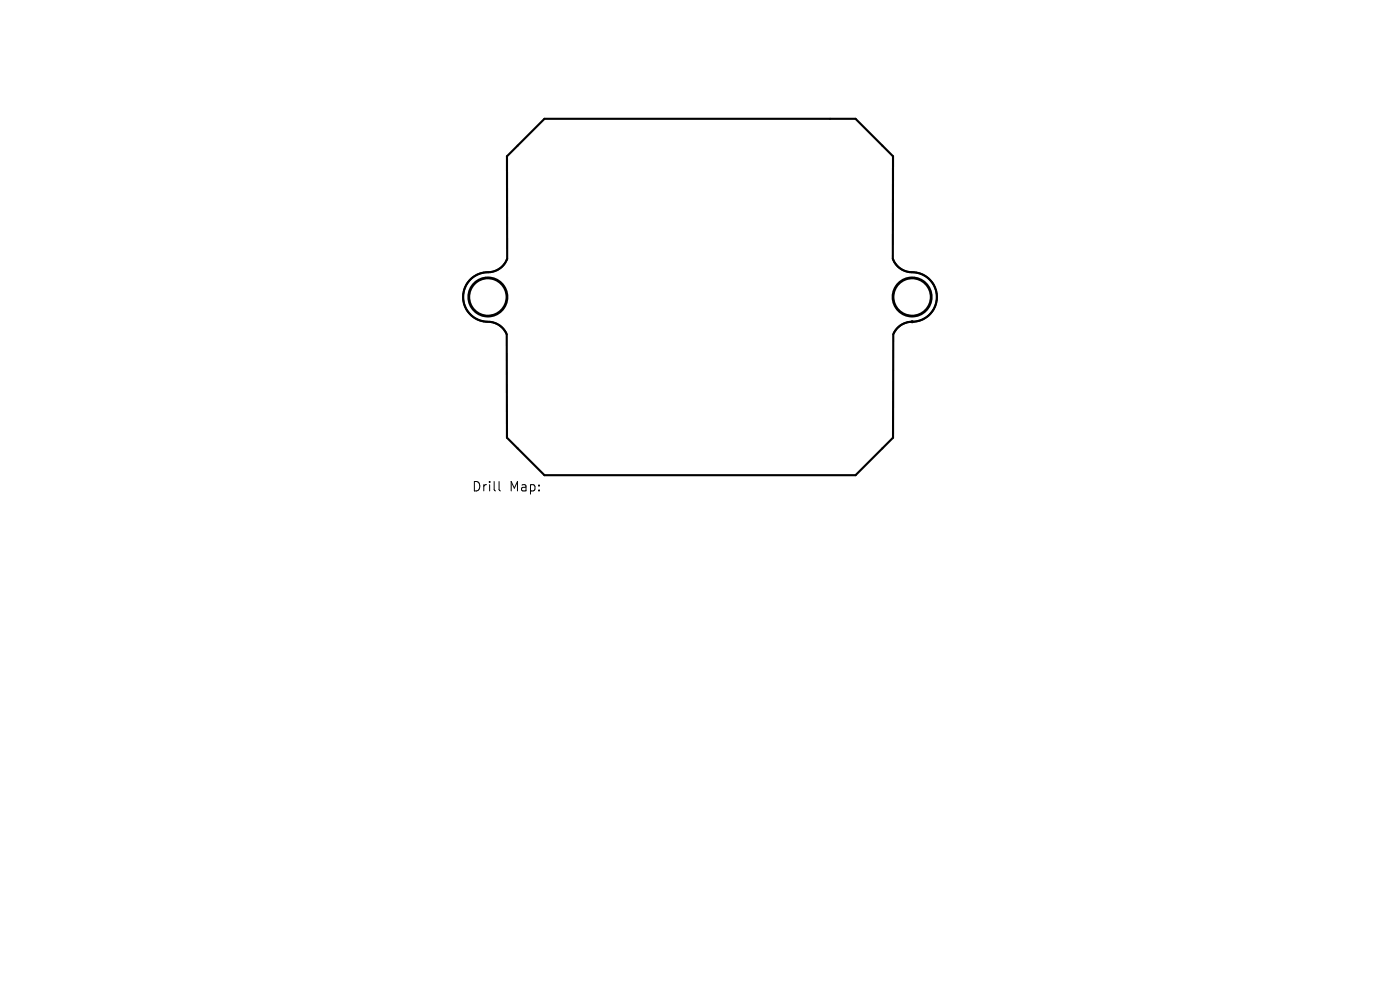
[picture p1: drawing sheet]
<svg xmlns="http://www.w3.org/2000/svg" width="297mm" height="210mm" viewBox="0 0 297 210" stroke-linecap="round" stroke-linejoin="round" font-family="sans-serif">
<defs><g id="words">
<g font-size="2.8">
<text x="100" y="104.5">Drill</text>
<text x="108" y="104.5">Map:</text>
</g>
</g></defs>
<path d="M107.6 33.2l7.9-8h66l8 8-.1 21.7a4.5 4.5 0 0 0 4.7 2.9 5.3 5.3 0 0 1 4.6 5.8 5.3 5.3 0 0 1-5.8 4.7 4.4 4.4 0 0 0-3.4 2.6v22l-8 7.9h-66l-7.9-7.9-.1-22a4.7 4.7 0 0 0-4.9-2.7 5.3 5.3 0 0 1-4.3-5.9 5.3 5.3 0 0 1 5.7-4.6 4.4 4.4 0 0 0 3.6-2.8z" fill="none" stroke="#000" stroke-width=".45"/>
<g fill="none" stroke="#000" stroke-width=".6">
<circle cx="103.5" cy="63" r="4"/>
<circle cx="193.5" cy="63" r="4"/>
</g>
<circle cx="193.5" cy="68.3" r=".23" fill="#000" stroke="#000" stroke-width=".21"/>
<path d="M105.9 102.1v1.8l.3 .2" fill="none" stroke="#000" stroke-width=".21"/>
<use href="#words"/>
</svg>
